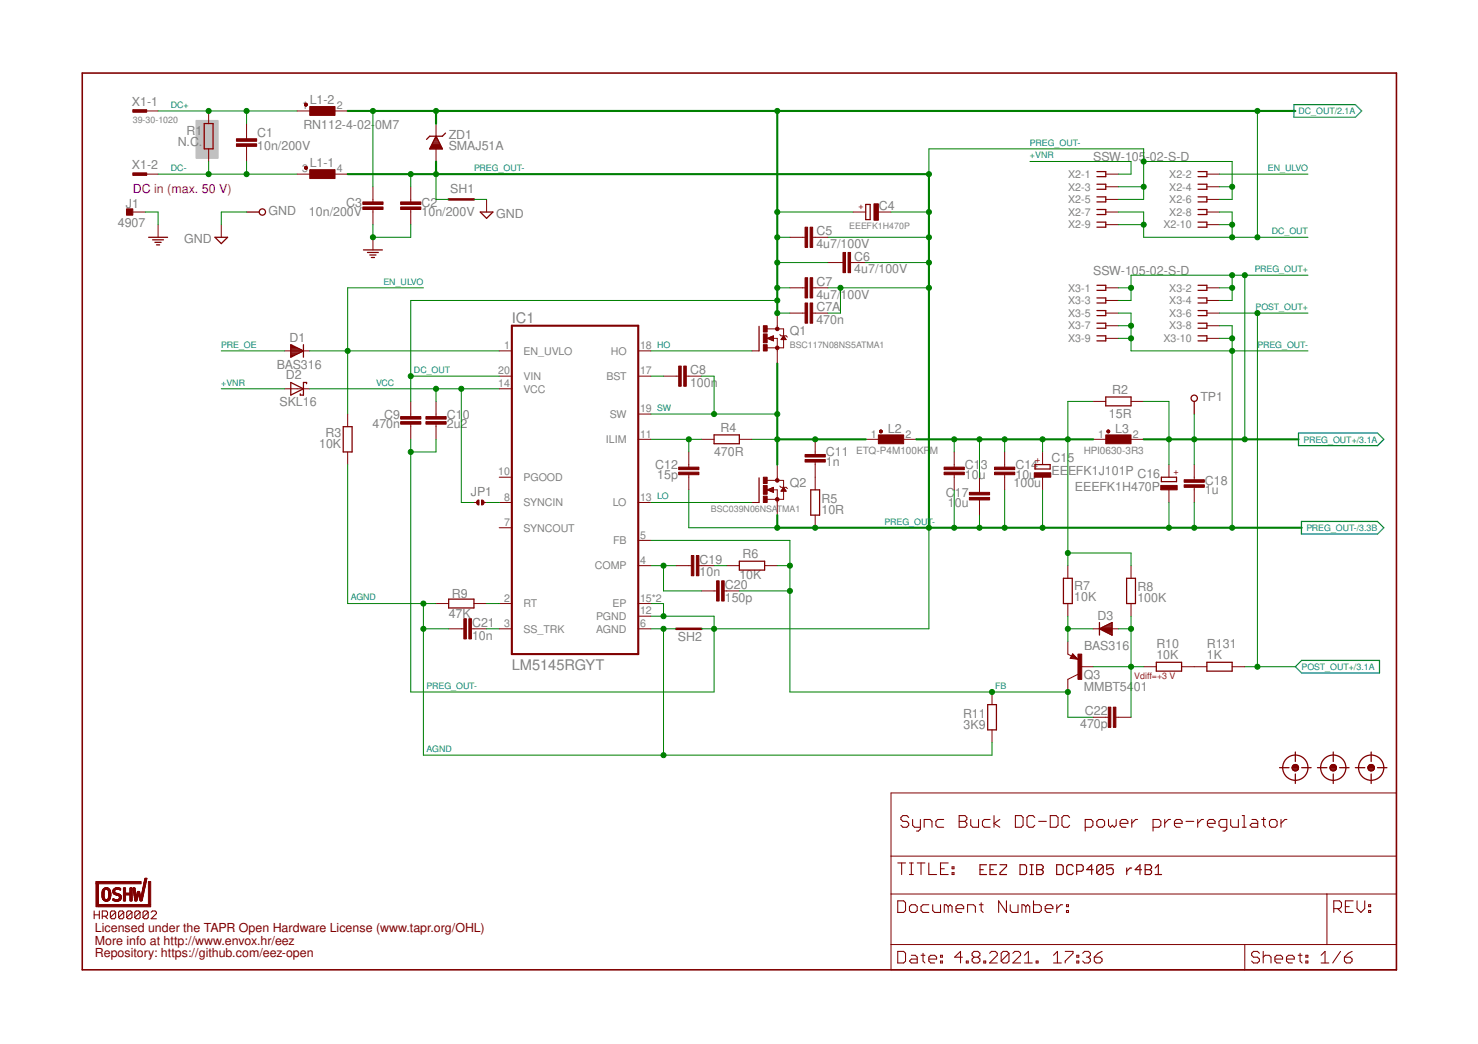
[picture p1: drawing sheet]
<svg xmlns="http://www.w3.org/2000/svg" width="297mm" height="210mm" viewBox="0 0 297 210" stroke-linecap="round" stroke-linejoin="round" font-family="sans-serif">
<defs><g id="words">
<g font-size="2.9" fill="#808080">
<text x="102.9" y="64.8">IC1</text>
<text x="102.9" y="134.7">LM5145RGYT</text>
</g>
<g font-size="2.5" fill="#808080">
<text x="26.5" y="21.3">X1-1</text>
<text x="62.2" y="20.9">L1-2</text>
<text x="35.7" y="29.4">N.C</text>
<text x="37.5" y="27.2">R1</text>
<text x="40" y="29.4">.</text>
<text x="51.7" y="27.6">C1</text>
<text x="61" y="25.9">RN112-4-02-</text>
<text x="75.4" y="25.9">0M7</text>
<text x="90.2" y="27.9">ZD1</text>
<text x="26.5" y="34">X1-2</text>
<text x="51.7" y="30.2">10n/200V</text>
<text x="62.2" y="33.6">L1-1</text>
<text x="90.2" y="30.2">SMAJ51A</text>
<text x="219.7" y="32.5">SSW-105</text>
<text x="230.3" y="32.5">-02-S-D</text>
<text x="25.3" y="41.9">J1</text>
<text x="69.6" y="41.6">C3</text>
<text x="84.7" y="41.6">C2</text>
<text x="90.5" y="38.8">SH1</text>
<text x="23.7" y="45.7">4907</text>
<text x="54" y="43.3">GND</text>
<text x="62.1" y="43.5">10n/200V</text>
<text x="84.7" y="43.5">10n/200V</text>
<text x="99.7" y="43.8">GND</text>
<text x="164.1" y="47.3">C5</text>
<text x="176.6" y="42.1">C4</text>
<text x="37" y="48.8">GND</text>
<text x="164.1" y="49.9">4u7/100V</text>
<text x="171.7" y="52.4">C6</text>
<text x="164.1" y="57.5">C7</text>
<text x="171.7" y="54.9">4u7/100V</text>
<text x="219.7" y="55.3">SSW-105-02-S-D</text>
<text x="164.1" y="60">4u7/</text>
<text x="164.1" y="65.1">470n</text>
<text x="164.1" y="62.6">C7A</text>
<text x="168.9" y="60">100V</text>
<text x="58.2" y="68.8">D1</text>
<text x="158.7" y="67.4">Q1</text>
<text x="55.6" y="74.1">BAS316</text>
<text x="57.4" y="76.3">D2</text>
<text x="138.7" y="77.8">100n</text>
<text x="138.7" y="75.3">C8</text>
<text x="56.1" y="81.6">SKL16</text>
<text x="223.5" y="79.2">R2</text>
<text x="241.3" y="80.7">TP1</text>
<text x="64.1" y="90">10K</text>
<text x="65.4" y="87.8">R3</text>
<text x="74.9" y="86">470n</text>
<text x="77.2" y="84.1">C9</text>
<text x="89.8" y="86">2u2</text>
<text x="89.8" y="84.1">C1</text>
<text x="93" y="84.1">0</text>
<text x="144.8" y="86.8">R4</text>
<text x="178.4" y="87">L2</text>
<text x="222.9" y="84">15R</text>
<text x="224.1" y="87">L3</text>
<text x="131.7" y="94.3">C12</text>
<text x="143.5" y="91.6">470R</text>
<text x="166" y="93.7">1n</text>
<text x="166" y="91.8">C11</text>
<text x="193.9" y="94.3">C1</text>
<text x="197.1" y="94.3">3</text>
<text x="204.1" y="94.3">C14</text>
<text x="211.3" y="95.5">EE</text>
<text x="211.3" y="92.9">C15</text>
<text x="214.6" y="95.5">EFK1J101P</text>
<text x="94.6" y="99.8">JP1</text>
<text x="132.1" y="96.2">15p</text>
<text x="158.7" y="97.9">Q2</text>
<text x="165.1" y="101.1">R5</text>
<text x="190.1" y="100">C</text>
<text x="190.5" y="101.9">1</text>
<text x="191.9" y="101.9">0u</text>
<text x="191.9" y="100">17</text>
<text x="193.9" y="96.2">10u</text>
<text x="203.7" y="97.9">100u</text>
<text x="204.1" y="96.2">10u</text>
<text x="216" y="98.6">EEEFK1H470P</text>
<text x="228.6" y="96.1">C16</text>
<text x="242.2" y="99.4">1u</text>
<text x="242.2" y="97.5">C18</text>
<text x="165.1" y="103.3">10R</text>
<text x="140.6" y="113.3">C19</text>
<text x="149.2" y="112.2">R6</text>
<text x="140.6" y="115.9">10n</text>
<text x="145.7" y="118.4">C20</text>
<text x="148.6" y="116.4">10K</text>
<text x="215.9" y="118.6">R7</text>
<text x="228.6" y="118.9">R8</text>
<text x="90.2" y="124.3">47K</text>
<text x="90.8" y="120.2">R9</text>
<text x="145.7" y="121">150p</text>
<text x="215.9" y="120.8">10K</text>
<text x="220.6" y="124.7">D3</text>
<text x="228.6" y="121.1">100K</text>
<text x="94.9" y="128.6">10n</text>
<text x="94.9" y="126">C21</text>
<text x="136.2" y="129">SH2</text>
<text x="217.9" y="130.6">BAS316</text>
<text x="232.4" y="130.3">R10</text>
<text x="242.6" y="130.3">R131</text>
<text x="217.8" y="136.5">Q3</text>
<text x="232.4" y="132.5">10K</text>
<text x="242.6" y="132.5">1K</text>
<text x="217.8" y="139">MMBT54</text>
<text x="218" y="143.8">C22</text>
<text x="227.9" y="139">01</text>
<text x="193.5" y="144.3">R11</text>
<text x="193.7" y="146.5">3K9</text>
<text x="217.1" y="146.4">470p</text>
</g>
<text font-size="2.5" fill="#800080" x="26.7" y="38.8">DC in (max. 50 V)</text>
<g font-size="2.5" fill="#800000">
<text x="19.1" y="187.4">Licensed under the TAPR Open Hardware License (www.tapr.org/OHL)</text>
<text x="19.1" y="189.9">More info at http://www.envox.hr/eez</text>
<text x="19.1" y="192.4">Repository: https://github.com/eez-open</text>
</g>
<g font-size="2.1" fill="#808080">
<text x="60.7" y="22">1</text>
<text x="67.7" y="22">2</text>
<text x="60.7" y="34.7">3</text>
<text x="67.7" y="34.7">4</text>
<text x="214.7" y="35.8">X2-1</text>
<text x="235" y="35.8">X2-2</text>
<text x="214.7" y="38.3">X2-3</text>
<text x="214.7" y="40.8">X2-5</text>
<text x="235" y="38.3">X2-4</text>
<text x="235" y="40.8">X2-6</text>
<text x="214.7" y="43.4">X2-7</text>
<text x="214.7" y="45.9">X2-9</text>
<text x="233.8" y="45.9">X2-10</text>
<text x="235" y="43.4">X2-8</text>
<text x="214.7" y="58.6">X3-1</text>
<text x="235" y="58.6">X3-2</text>
<text x="214.7" y="61.2">X3-3</text>
<text x="214.7" y="63.7">X3-5</text>
<text x="235" y="61.2">X3-4</text>
<text x="235" y="63.7">X3-6</text>
<text x="101.3" y="70.2">1</text>
<text x="105.2" y="71.3">EN_UVLO</text>
<text x="122.7" y="71.3">HO</text>
<text x="128.6" y="70.2">18</text>
<text x="214.7" y="66.2">X3-7</text>
<text x="214.7" y="68.8">X3-9</text>
<text x="233.8" y="68.8">X3-10</text>
<text x="235" y="66.2">X3-8</text>
<text x="100.1" y="77.8">14</text>
<text x="100.1" y="75.3">20</text>
<text x="105.2" y="76.4">VIN</text>
<text x="121.9" y="76.4">BST</text>
<text x="128.6" y="75.3">17</text>
<text x="105.2" y="78.9">VCC</text>
<text x="128.6" y="82.9">19</text>
<text x="121.8" y="89.1">ILIM</text>
<text x="122.5" y="84">SW</text>
<text x="128.6" y="88">11</text>
<text x="175" y="88">1</text>
<text x="182" y="88">2</text>
<text x="220.7" y="88">1</text>
<text x="227.7" y="88">2</text>
<text x="100.1" y="95.6">10</text>
<text x="101.3" y="100.7">8</text>
<text x="105.2" y="101.8">SYNCIN</text>
<text x="105.2" y="96.7">PGOOD</text>
<text x="123.2" y="101.8">LO</text>
<text x="128.6" y="100.7">13</text>
<text x="101.3" y="105.8">7</text>
<text x="105.2" y="106.9">SYNCOUT</text>
<text x="123.2" y="109.4">FB</text>
<text x="128.6" y="113.4">4</text>
<text x="128.6" y="108.3">5</text>
<text x="119.5" y="114.5">COMP</text>
<text x="101.3" y="121">2</text>
<text x="105.2" y="122.1">RT</text>
<text x="119.8" y="124.6">PGND</text>
<text x="123.1" y="122.1">EP</text>
<text x="128.6" y="123.5">12</text>
<text x="128.6" y="121">15*2</text>
<text x="101.3" y="126.1">3</text>
<text x="105.2" y="127.2">SS_TRK</text>
<text x="119.8" y="127.2">AGND</text>
<text x="128.6" y="126.1">6</text>
</g>
<g font-size="2" fill="#808080">
<text x="172.1" y="91.3">ETQ-P4M100KF</text>
<text x="186.9" y="91.3">M</text>
<text x="217.8" y="91.3">HPI0630-3R3</text>
</g>
<g font-size="1.8" fill="#008080">
<text x="34.3" y="21.7">DC+</text>
<text x="261" y="22.9">DC_OUT/2.1A</text>
<text x="207" y="29.3">PREG_OUT-</text>
<text x="34.3" y="34.4">DC-</text>
<text x="95.3" y="34.4">PREG_OUT-</text>
<text x="207" y="31.8">+VNR</text>
<text x="254.8" y="34.4">EN_ULVO</text>
<text x="255.6" y="47.1">DC_OUT</text>
<text x="77.1" y="57.2">EN_ULVO</text>
<text x="252.2" y="54.7">PREG_OUT+</text>
<text x="252.3" y="62.3">POST_OUT+</text>
<text x="44.5" y="69.9">PRE_OE</text>
<text x="132.1" y="69.9">HO</text>
<text x="252.7" y="69.9">PREG_OUT-</text>
<text x="44.5" y="77.5">+VNR</text>
<text x="75.6" y="77.5">VCC</text>
<text x="83.2" y="75">DC_OUT</text>
<text x="132.1" y="82.6">SW</text>
<text x="262" y="89">PREG_OUT+/3.1A</text>
<text x="132.1" y="100.4">LO</text>
<text x="177.8" y="105.5">PREG_OUT-</text>
<text x="262.5" y="106.7">PREG_OUT-/3.3B</text>
<text x="70.5" y="120.7">AGND</text>
<text x="261.6" y="134.7">POST_OUT+/3.1A</text>
<text x="85.7" y="138.5">PREG_OUT-</text>
<text x="200" y="138.5">FB</text>
<text x="85.7" y="151.2">AGND</text>
</g>
<g font-size="1.8" fill="#808080">
<text x="26.7" y="24.7">39-30-1020</text>
<text x="170.7" y="46">EEEFK1H470P</text>
<text x="158.7" y="69.9">BSC117N08NS5ATMA1</text>
<text x="142.9" y="102.9">BSC039N06NSATMA1</text>
</g>
<g font-size="1.8" fill="#800000">
<text x="172.5" y="42">+</text>
<text x="209" y="93" transform="rotate(-90 209 93)">+</text>
<text x="236.8" y="95.5" transform="rotate(-90 236.8 95.5)">+</text>
</g>
<g font-size="1.8" fill="#f00">
<text x="227.9" y="136.6">Vdif=+3 V</text>
<text x="230.5" y="136.6">f</text>
</g>
</g></defs>
<path d="M39.4 24.2h4.4v7.6h-4.4z" fill="#c0c0c0" stroke="#c0c0c0" stroke-width=".2"/>
<g fill="none" stroke="#800000" stroke-width=".21">
<path d="M180.4 173.5h1.6M181.2 173.5v2.3M182.6 164.4l-.4-.4h-.7l-.4 .4v.4l.4 .3h.7l.4 .4v.4l-.4 .4h-.7l-.4-.4M182.8 173.5h.8M182.8 175.8h.8M183.2 173.5v2.3M183.4 164.8v1.1l.4 .4h1.2M184.3 173.5h1.6M185 164.8v1.9l-.4 .4h-.4M185.1 173.5v2.3M185.7 166.3v-1.5h1.2l.4 .3v1.2M186.7 173.5v2.3h1.5"/>
<path d="M189 174.7h.8M189.7 164.8h-1.2l-.4 .3v.8l.4 .4h1.2M190.6 173.5h-1.6v2.3h1.6M191.3 175.5h.4v.3h-.4zM191.3 174.3h.4v.4h-.4zM192.8 164h1.1l.4 .4v.4l-.4 .3 .4 .4v.4l-.4 .4h-1.1zM192.8 165.1h1.1M195.1 164.8v1.1l.4 .4h1.2v-1.5M199 164.8h-1.2l-.4 .3v.8l.4 .4h1.2M199.8 164v2.3M200.9 164.8l-1.1 .7 1.1 .8M204.1 164h1.1l.4 .4v1.5l-.4 .4h-1.1z"/>
<path d="M208 164.4l-.4-.4h-.8l-.4 .4v1.5l.4 .4h.8l.4-.4M208.7 165.1h1.6M211.1 164h1.1l.4 .4v1.5l-.4 .4h-1.1zM215 164.4l-.4-.4h-.8l-.4 .4v1.5l.4 .4h.8l.4-.4M218.1 166.3h1.2l.3-.4v-.8l-.3-.3h-1.2v2.3M220.4 165.1l.4-.3h.8l.4 .3v.8l-.4 .4h-.8l-.4-.4zM222.8 164.8v1.1l.4 .4 .3-.4 .4 .4 .4-.4v-1.1M225.1 165.5h1.6v-.4l-.4-.3h-.8l-.4 .3v.8l.4 .4h.8M227.5 164.8v1.5M228.6 164.8h-.4l-.7 .7M231.7 166.3h1.2l.4-.4v-.8l-.4-.3h-1.2v2.3M234.1 164.8v1.5"/>
<path d="M235.2 164.8h-.4l-.7 .7M236 165.5h1.6v-.4l-.4-.3h-.8l-.4 .3v.8l.4 .4h.8M238.4 165.1h1.5M240.7 164.8v1.5M241.9 164.8h-.4l-.8 .7M242.7 165.5h1.5v-.4l-.4-.3h-.8l-.3 .3v.8l.3 .4h.8M246.5 166.3h-1.1l-.4-.4v-.8l.4-.3h1.1v1.9l-.4 .4h-.3M247.3 164.8v1.1l.4 .4h1.2v-1.5M249.7 164h.3v2.3M249.7 166.3h.7M251.6 164.8h.8l.4 .3v1.2h-1.2l-.4-.4 .4-.4h1.2M253.6 164.8h.7"/>
<path d="M254 164.4v1.5l.3 .4M255.1 165.1l.4-.3h.8l.4 .3v.8l-.4 .4h-.8l-.4-.4zM257.5 164.8v1.5M258.6 164.8h-.4l-.7 .7M18.9 183.2v1.5M18.9 183.9h1.1M20 183.2v1.5M20.6 184.2h.7l.3-.3v-.5l-.3-.2h-.7v1.5M21.1 184.2l.5 .5M23.2 183.4l-.2-.2h-.5l-.3 .2v1.1M23.2 183.4v1.1l-.2 .2h-.5l-.3-.2M23.2 183.4l-1 1.1"/>
<path d="M24.9 183.4l-.3-.2h-.5l-.3 .2v1.1M24.9 183.4v1.1l-.3 .2h-.5l-.3-.2M24.9 183.4l-1.1 1.1M26.5 183.4l-.3-.2h-.5l-.2 .2v1.1M26.5 183.4v1.1l-.3 .2h-.5l-.2-.2M26.5 183.4l-1 1.1M28.2 183.4l-.3-.2h-.5l-.3 .2v1.1M28.2 183.4v1.1l-.3 .2h-.5l-.3-.2M28.2 183.4l-1.1 1.1M29.8 183.4l-.3-.2h-.5l-.3 .2v1.1M29.8 183.4v1.1l-.3 .2h-.5l-.3-.2M29.8 183.4l-1.1 1.1"/>
<path d="M30.4 183.4l.2-.2h.6l.2 .2v.3l-1 1h1M180.4 181.1h1.2l.4 .4v1.6l-.4 .4h-1.2zM180.4 191.3h1.2l.4 .4v1.5l-.4 .4h-1.2zM182.8 182.3l.4-.4h.7l.4 .4v.8l-.4 .4h-.7l-.4-.4zM183.2 192.1h.7l.4 .3v1.2h-1.1l-.4-.4 .4-.4h1.1M185.1 192.1h.8M185.5 191.7v1.5l.4 .4M186.7 192.8h1.5v-.4l-.4-.3h-.8l-.3 .3v.8l.3 .4h.8M186.7 181.9h-1.2l-.4 .4v.8l.4 .4h1.2M187.5 181.9v1.2l.3 .4h1.2v-1.6M189 193.2h.4v.4h-.4zM189 192.1h.4v.3h-.4z"/>
<path d="M190.6 182.3l-.4-.4h-.4v1.6M190.6 182.3l.4-.4 .3 .4v1.2M190.6 182.3v1.2M192.1 182.7h1.6v-.4l-.4-.4h-.8l-.4 .4v.8l.4 .4h.8M193.4 192.4h-1.5l1.1-1.1v2.3M194.2 193.2h.4v.4h-.4zM194.5 183.5v-1.6h1.1l.4 .4v1.2M195.7 192.4l-.3 .4v.4l.3 .4h.8l.4-.4v-.4l-.4-.4M195.7 192.4l-.3-.3v-.4l.3-.4h.8l.4 .4v.4l-.4 .3M195.7 192.4h.8M196.8 181.9h.8M197.2 181.5v1.6l.4 .4"/>
<path d="M197.7 193.2h.4v.4h-.4zM198.9 191.7l.4-.4h.7l.4 .4v.4l-1.5 1.5h1.5M202.3 181.1v2.4l-1.6-2.4v2.4M202.8 191.7v1.5l-.4 .4h-.8l-.4-.4M202.8 191.7l-.4-.4h-.8l-.4 .4v1.5M202.8 191.7l-1.6 1.5M203 181.9v1.2l.4 .4h1.2v-1.6M203.6 191.7l.3-.4h.8l.4 .4v.4l-1.5 1.5h1.5M205.9 193.6h1.6M205.9 192.1l.8-.8v2.3M206.2 182.3l-.4-.4h-.4v1.6M206.2 182.3v1.2"/>
<path d="M206.2 182.3l.3-.4 .4 .4v1.2M207.7 181.1v2.4h1.2l.4-.4v-.8l-.4-.4h-1.2M208.2 193.2h.4v.4h-.4zM210.1 182.7h1.5v-.4l-.4-.4h-.8l-.3 .4v.8l.3 .4h.8M211.7 193.6h1.6M211.7 192.1l.8-.8v2.3M212.4 181.9v1.6M213.6 181.9h-.4l-.8 .8M214.1 191.3h1.5v.4l-1.5 1.5v.4M214.3 183.1h.4v.4h-.4zM214.3 181.9h.4v.4h-.4zM216.4 193.2h.4v.4h-.4z"/>
<path d="M216.4 192.1h.4v.3h-.4zM217.6 191.7l.4-.4h.8l.3 .4v.4l-.3 .3M218.4 192.4h.4M218.8 192.4l.3 .4v.4l-.3 .4h-.8l-.4-.4M219.9 192.4h1.2l.4 .4v.4l-.4 .4h-.8l-.4-.4zM221.5 191.3l-.8 .4-.8 .7M253.1 191.7l-.4-.4h-.8l-.4 .4v.4l.4 .3h.8l.4 .4v.4l-.4 .4h-.8l-.4-.4M253.9 192.4l.4-.3h.8l.3 .3v1.2M253.9 191.3v2.3M256.2 192.8h1.6v-.4l-.4-.3h-.8l-.4 .3v.8l.4 .4h.8M258.6 192.8h1.5v-.4l-.4-.3h-.7l-.4 .3v.8l.4 .4h.7M260.9 192.1h.8"/>
<path d="M261.3 191.7v1.5l.4 .4M262.4 193.2h.4v.4h-.4zM262.4 192.1h.4v.3h-.4zM265.5 193.6h1.6M265.5 192.1l.8-.8v2.3M268.1 182.7h1.1l.4-.4v-.8l-.4-.4h-1.1v2.4M268.8 182.7l.8 .8M269.4 191.3l-1.6 2.3M270.2 192.4h1.2l.3 .4v.4l-.3 .4h-.8l-.4-.4zM270.4 182.3h.8M271.7 191.3l-.7 .4-.8 .7M271.9 181.1h-1.5v2.4h1.5"/>
<path d="M272.7 181.1v1.6l.8 .8 .8-.8v-1.6M275.1 183.1h.4v.4h-.4zM275.1 181.9h.4v.4h-.4z"/>
</g>
<path d="M16.5 14.7h264.1v180.3h-264.1z" fill="none" stroke="#800000" stroke-width=".32"/>
<g fill="none" stroke="#800000" stroke-width=".2">
<path d="M29.2 22.3h2.6M29.2 35h2.6M41.9 22.3v2.5M41.9 29.9v2.6M49.6 24.8v3.1M49.6 29.4v3.1M59.7 22.3h2.6M59.7 35h2.6M67.3 22.3h2.6M67.3 35h2.6M75 37.5v3.1M82.5 37.5v3.1"/>
<path d="M87.6 24.8v2.6M87.6 29.9v2.6M222.2 35h2.6M222.2 37.5h2.6M242.5 35h2.6M242.5 37.5h2.6M26.7 42.6h2.5M31.8 45.2v2.5M44.5 45.2v2.5M75 42.1v3.1M75 47.7v2.5M82.5 42.1v3.1"/>
<path d="M97.8 40.1v2.5M158.7 47.7h3.1M158.7 57.9h3.1M163.3 47.7h3.1M163.3 57.9h3.1M166.4 52.8h3M170.9 52.8h3.1M171.4 42.6h2.6M176.5 42.6h2.6M222.2 42.6h2.6M222.2 57.9h2.6M222.2 40.1h2.6"/>
<path d="M222.2 45.2h2.6M242.5 42.6h2.6M242.5 57.9h2.6M242.5 40.1h2.6M242.5 45.2h2.6M57.2 70.5h5.1M57.2 78.2h5.1M100.3 70.5h2.6M100.3 75.6h2.6M100.3 78.2h2.6M128.3 70.5h2.5M128.3 75.6h2.5"/>
<path d="M133.3 75.6h3.1M137.9 75.6h3.1M151.1 70.5h1.4M154.2 68l1.2-.5v1zM154.2 66.1h3.3v3.8h-3.3M154.3 68h1.1M154.4 68.1h1M154.6 67.9h.8M154.7 68.2h.7M154.9 67.7h.5M155 68.3h.4M155.2 67.6h.2"/>
<path d="M155.3 68.5h.1M155.3 68h.9v5.1M156.2 62.9v3.2M156.7 67.3l.3 .2h1l.2 .3M157 68.2h.9M157.1 68.1h.8M157.2 68h.6M157.2 67.9h.5M157.3 67.7h.3M157.4 67.6h.1M157.5 67.5l.5 .8h-1zM158.7 62.9h3.1"/>
<path d="M163.3 62.9h3.1M222.2 68h2.6M222.2 62.9h2.6M222.2 60.4h2.6M222.2 65.5h2.6M242.5 68h2.6M242.5 62.9h2.6M242.5 60.4h2.6M242.5 65.5h2.6M69.9 83.2v2.6M69.9 90.9v2.5M82.5 80.7v3.1"/>
<path d="M82.5 85.3v3M87.6 80.7v3.1M87.6 85.3v3M100.3 95.9h2.6M128.3 88.3h2.5M128.3 83.2h2.5M138.4 90.9v3M138.4 95.4v3.1M141 88.3h2.5M148.6 88.3h2.5M154.2 98.5h2v5.1M154.2 98.5l1.2-.5v1"/>
<path d="M154.2 98.5l1.2 .5M154.2 96.6h3.3v3.8h-3.3M154.5 98.4h.9M154.5 98.6h.9M154.8 98.3h.6M154.8 98.7h.6M155.1 98.1h.3M155.1 98.8h.3M155.4 98h.1M155.4 99h.1M156.2 93.4v3.2M156.7 97.7l.3 .3h1l.2 .2"/>
<path d="M157.1 98.6h.8M157.1 98.5h.7M157.2 98.4h.5M157.3 98.3h.3M157.4 98.1h.2M157.5 98h.1M157.5 98l.5 .7h-1zM163.8 88.3v3.1M163.8 92.9v5.6M174 88.3h2.5M181.6 88.3h2.5M191.8 90.9v3"/>
<path d="M191.8 95.4v3.1M196.8 95.9v3.1M201.9 90.9v3M201.9 95.4v3.1M209.5 90.9v2.5M209.5 95.9v2.6M219.7 88.3h2.5M219.7 80.7h2.5M227.3 88.3h2.5M227.3 80.7h2.5M234.9 93.4v2.5M234.9 98.5v2.5"/>
<path d="M240 93.4v3.1M240 98v3M95.2 101h.8M97 101h.8M100.3 106.1h2.6M100.3 101h2.6M128.3 113.7h2.5M128.3 108.6h2.5M128.3 101h2.5M135.9 113.7h3M140.5 113.7h3M141 118.8h3"/>
<path d="M145.5 118.8h3.1M146 113.7h2.6M151.1 101h1.4M153.7 113.7h2.5M163.8 103.6v2.5M196.8 100.5v3.1M214.6 113.7v2.6M227.3 113.7v2.6M87.6 121.3h2.6M90.2 126.4h3M94.7 126.4h3.1M95.2 121.3h2.6"/>
<path d="M100.3 121.3h2.6M100.3 126.4h2.6M128.3 121.3h2.5M128.3 126.4h2.5M128.3 123.9h2.5M199.4 139.1v2.6M214.6 121.3v2.6M214.6 129v2.5l.7 .4M215.6 131.4l1 1.2-1.5-.2zM216.6 135.6l-2 1v2.5M217.1 134h2.6M219.7 126.4h5.1"/>
<path d="M227.3 121.3v2.6M229.8 134h2.6M237.5 134h5M247.6 134h2.6M179.1 159.4h101.5v35.6h-101.5zM199.4 146.7v2.6M219.7 144.2h3M224.3 144.2h3M179.1 179.7h101.5M179.1 172.1h101.5M266.7 179.7v10.2M179.1 189.9h101.5"/>
<path d="M250.2 189.9v5.1"/>
</g>
<g fill="none" stroke="#800000" stroke-width=".23">
<path d="M197 174.9h.6M198.3 173.9h-1.3v1.9h1.3M199 174.9h.6M200.3 173.9h-1.3v1.9h1.3M201 173.9h1.3v.3l-1.3 1.3v.3h1.3M205 173.9h1l.3 .3v1.3l-.3 .3h-1zM207 173.9h.7M207 175.8h.7M207.3 173.9v1.9M208.3 173.9h1l.4 .3v.3l-.4 .4 .4 .3v.3l-.4 .3h-1zM208.3 174.9h1M212.4 173.9h1l.3 .3v1.3l-.3 .3h-1z"/>
<path d="M215.7 174.2l-.3-.3h-.7l-.3 .3v1.3l.3 .3h.7l.3-.3M216.4 175.2h1l.3-.3v-.7l-.3-.3h-1v1.9M219.7 174.9h-1.3l1-1v1.9M221.7 174.2l-.3-.3h-.7l-.3 .3v1.3M221.7 174.2v1.3l-.3 .3h-.7l-.3-.3M221.7 174.2l-1.3 1.3M223.7 173.9h-1.3v1l.7-.4h.3l.3 .4v.6l-.3 .3h-.6l-.4-.3M226.4 174.5v1.3M227.4 174.5h-.3l-.7 .7M229.4 174.9h-1.3l1-1v1.9M230.1 173.9h1l.3 .3v.3l-.3 .4 .3 .3v.3l-.3 .3h-1zM230.1 174.9h1"/>
<path d="M232.2 175.8h1.2M232.2 174.5l.6-.6v1.9"/>
</g>
<g fill="#800000" stroke="#800000" stroke-width=".2">
<path d="M72.9 40.6h4.1v.5h-4.1z"/>
<path d="M72.9 41.6h4.1v.5h-4.1z"/>
<path d="M80.5 41.6h4.1v.5h-4.1z"/>
<path d="M80.5 40.6h4.1v.5h-4.1z"/>
<path d="M47.5 27.9h4.1v.5h-4.1z"/>
<path d="M47.5 28.9h4.1v.5h-4.1z"/>
<path d="M25.4 42h1.3v1.3h-1.3z"/>
<path d="M26.7 22.1h2.8v.5h-2.8z"/>
<path d="M26.7 34.8h2.8v.5h-2.8z"/>
<path d="M62.3 34.1h5v1.8h-5z"/>
<path d="M62.3 21.4h5v1.8h-5z"/>
<path d="M21.1 181.1l.5 .1z"/>
<path d="M23.1 181.1l.7 .1z"/>
<path d="M21 181.1h.8z"/>
<path d="M22.9 181.1h1z"/>
<path d="M24.8 181.1h.4z"/>
<path d="M26.1 181.1h.4z"/>
<path d="M27.1 181.1h.4z"/>
<path d="M28.2 181.1h.3z"/>
<path d="M20.9 181.1h1z"/>
<path d="M22.8 181.1h1.2z"/>
<path d="M28.2 181.1h.4z"/>
<path d="M20.8 181h1.1z"/>
<path d="M22.7 181h1.5z"/>
<path d="M24.8 181h.4z"/>
<path d="M26.1 181h.4z"/>
<path d="M27.1 181h.4z"/>
<path d="M28.1 181h.5z"/>
<path d="M20.8 181h1.2z"/>
<path d="M27.1 181h.5z"/>
<path d="M20.7 180.9h1.3z"/>
<path d="M22.7 180.9h1.6z"/>
<path d="M24.8 180.9h.4z"/>
<path d="M26.1 180.9h.4z"/>
<path d="M27.1 180.9h.5z"/>
<path d="M28.1 180.9h.5z"/>
<path d="M20.7 180.8l.6 .1z"/>
<path d="M21.5 180.8l.6 .1z"/>
<path d="M22.7 180.8l.6 .1z"/>
<path d="M23.6 180.8l.6 .1z"/>
<path d="M24.8 180.8l.4 .1z"/>
<path d="M26.1 180.8l.4 .1z"/>
<path d="M27.1 180.8l.5 .1z"/>
<path d="M28.1 180.8l.5 .1z"/>
<path d="M20.6 180.8h.5z"/>
<path d="M21.6 180.8h.5z"/>
<path d="M22.7 180.8h.4z"/>
<path d="M23.8 180.8h.5z"/>
<path d="M24.8 180.8h.4z"/>
<path d="M26.1 180.8h.4z"/>
<path d="M27.1 180.8h.5z"/>
<path d="M28.1 180.8h.5z"/>
<path d="M20.6 180.7l.5 .1z"/>
<path d="M21.7 180.7l.4 .1z"/>
<path d="M22.7 180.7l.3 .1z"/>
<path d="M23.8 180.7l.5 .1z"/>
<path d="M24.8 180.7l.4 .1z"/>
<path d="M26.1 180.7l.4 .1z"/>
<path d="M27.1 180.7l.5 .1z"/>
<path d="M28.1 180.7l.5 .1z"/>
<path d="M20.6 180.7h.5z"/>
<path d="M21.7 180.7h.4z"/>
<path d="M22.7 180.7h.2z"/>
<path d="M23.9 180.7h.5z"/>
<path d="M24.8 180.7h.4z"/>
<path d="M26.1 180.7h.4z"/>
<path d="M27.1 180.7h.5z"/>
<path d="M28.1 180.7h.5z"/>
<path d="M20.6 180.6l.4 .1z"/>
<path d="M21.7 180.6l.4 .1z"/>
<path d="M23.9 180.6l.5 .1z"/>
<path d="M24.8 180.6l.4 .1z"/>
<path d="M26.1 180.6l.4 .1z"/>
<path d="M27.1 180.6l.5 .1z"/>
<path d="M28.1 180.6l.5 .1z"/>
<path d="M20.6 180.6h.4z"/>
<path d="M21.8 180.6h.4z"/>
<path d="M24 180.6h.3z"/>
<path d="M24.8 180.6h.4z"/>
<path d="M26.1 180.6h.4z"/>
<path d="M27.1 180.6h.5z"/>
<path d="M28 180.6h.7z"/>
<path d="M20.5 180.6h.5z"/>
<path d="M20.5 180.5h.5z"/>
<path d="M21.8 180.5h.4z"/>
<path d="M24 180.5h.4z"/>
<path d="M24.8 180.5h.4z"/>
<path d="M26.1 180.5h.4z"/>
<path d="M27.1 180.5h.5z"/>
<path d="M28 180.5h.7z"/>
<path d="M20.5 180.4l.5 .1z"/>
<path d="M21.8 180.4l.4 .1z"/>
<path d="M24 180.4l.4 .1z"/>
<path d="M24.8 180.4l.4 .1z"/>
<path d="M26.1 180.4l.4 .1z"/>
<path d="M27 180.4l.7 .1z"/>
<path d="M28 180.4l.7 .1z"/>
<path d="M20.5 180.4h.5z"/>
<path d="M21.8 180.4h.4z"/>
<path d="M24 180.4h.4z"/>
<path d="M24.8 180.4h.4z"/>
<path d="M26.1 180.4h.4z"/>
<path d="M27 180.4h.7z"/>
<path d="M28 180.4h.3z"/>
<path d="M28.3 180.4h.4z"/>
<path d="M20.5 180.3l.5 .1z"/>
<path d="M21.8 180.3l.4 .1z"/>
<path d="M24 180.3l.4 .1z"/>
<path d="M24.8 180.3l.4 .1z"/>
<path d="M26.1 180.3l.4 .1z"/>
<path d="M27 180.3l.3 .1z"/>
<path d="M27.4 180.3l.3 .1z"/>
<path d="M28 180.3l.3 .1z"/>
<path d="M28.4 180.3l.3 .1z"/>
<path d="M20.5 180.3h.4z"/>
<path d="M21.8 180.3h.4z"/>
<path d="M24 180.3h.4z"/>
<path d="M24.8 180.3h.4z"/>
<path d="M26.1 180.3h.4z"/>
<path d="M27 180.3h.3z"/>
<path d="M27.4 180.3h.3z"/>
<path d="M28 180.3h.3z"/>
<path d="M28.4 180.3h.3z"/>
<path d="M20.5 180.2l.4 .1z"/>
<path d="M21.8 180.2l.4 .1z"/>
<path d="M23.9 180.2l.5 .1z"/>
<path d="M24.8 180.2l.4 .1z"/>
<path d="M26.1 180.2l.4 .1z"/>
<path d="M27 180.2l.3 .1z"/>
<path d="M27.4 180.2l.3 .1z"/>
<path d="M28 180.2l.3 .1z"/>
<path d="M28.4 180.2l.3 .1z"/>
<path d="M20.5 180.2h.4z"/>
<path d="M21.8 180.2h.5z"/>
<path d="M23.9 180.2h.5z"/>
<path d="M24.8 180.2h.4z"/>
<path d="M26.1 180.2h.4z"/>
<path d="M27 180.2h.3z"/>
<path d="M27.4 180.2h.3z"/>
<path d="M28 180.2h.3z"/>
<path d="M28.4 180.2h.3z"/>
<path d="M20.5 180.1l.4 .1z"/>
<path d="M21.9 180.1l.4 .1z"/>
<path d="M23.9 180.1l.5 .1z"/>
<path d="M24.8 180.1l.4 .1z"/>
<path d="M26.1 180.1l.4 .1z"/>
<path d="M26.9 180.1l.4 .1z"/>
<path d="M27.4 180.1l.3 .1z"/>
<path d="M27.9 180.1l.3 .1z"/>
<path d="M28.4 180.1l.4 .1z"/>
<path d="M20.5 180.1h.4z"/>
<path d="M21.9 180.1h.4z"/>
<path d="M23.9 180.1h.5z"/>
<path d="M24.8 180.1h.4z"/>
<path d="M26.1 180.1h.4z"/>
<path d="M26.9 180.1h.4z"/>
<path d="M27.5 180.1h.2z"/>
<path d="M27.9 180.1h.3z"/>
<path d="M28.4 180.1h.4z"/>
<path d="M20.5 180l.4 .1z"/>
<path d="M21.9 180l.4 .1z"/>
<path d="M23.7 180l.6 .1z"/>
<path d="M24.8 180l.4 .1z"/>
<path d="M26.1 180l.4 .1z"/>
<path d="M26.9 180l.4 .1z"/>
<path d="M27.5 180l.2 .1z"/>
<path d="M27.9 180l.3 .1z"/>
<path d="M28.4 180l.4 .1z"/>
<path d="M20.5 180h.4z"/>
<path d="M21.9 180h.4z"/>
<path d="M23.5 180h.8z"/>
<path d="M24.8 180h.4z"/>
<path d="M26.1 180h.4z"/>
<path d="M26.9 180h.4z"/>
<path d="M27.5 180h.2z"/>
<path d="M27.9 180h.3z"/>
<path d="M28.4 180h.4z"/>
<path d="M20.5 179.9l.4 .1z"/>
<path d="M21.9 179.9l.4 .1z"/>
<path d="M23.3 179.9l1 .1z"/>
<path d="M24.8 179.9l.4 .1z"/>
<path d="M26.1 179.9l.4 .1z"/>
<path d="M26.9 179.9l.4 .1z"/>
<path d="M27.5 179.9l.2 .1z"/>
<path d="M27.9 179.9l.3 .1z"/>
<path d="M28.4 179.9l.4 .1z"/>
<path d="M20.5 179.9h.4z"/>
<path d="M21.9 179.9h.4z"/>
<path d="M23.2 179.9h1z"/>
<path d="M24.8 179.9h1.7z"/>
<path d="M26.9 179.9h.4z"/>
<path d="M27.5 179.9h.3z"/>
<path d="M27.9 179.9h.3z"/>
<path d="M28.4 179.9h.4z"/>
<path d="M20.5 179.8l.4 .1z"/>
<path d="M21.9 179.8l.4 .1z"/>
<path d="M23.1 179.8l1.1 .1z"/>
<path d="M24.8 179.8l1.7 .1z"/>
<path d="M26.9 179.8l.4 .1z"/>
<path d="M27.5 179.8l.3 .1z"/>
<path d="M27.9 179.8l.3 .1z"/>
<path d="M28.5 179.8l.3 .1z"/>
<path d="M20.5 179.8h.4z"/>
<path d="M21.9 179.8h.4z"/>
<path d="M22.9 179.8h1.1z"/>
<path d="M24.8 179.8h1.7z"/>
<path d="M26.9 179.8h.3z"/>
<path d="M27.5 179.8h.3z"/>
<path d="M27.9 179.8h.3z"/>
<path d="M28.5 179.8h.3z"/>
<path d="M20.5 179.7l.4 .1z"/>
<path d="M21.9 179.7l.4 .1z"/>
<path d="M22.9 179.7l1.1 .1z"/>
<path d="M24.8 179.7l1.7 .1z"/>
<path d="M26.9 179.7l.3 .1z"/>
<path d="M27.5 179.7l.7 .1z"/>
<path d="M28.5 179.7l.3 .1z"/>
<path d="M20.5 179.7h.4z"/>
<path d="M21.9 179.7h.4z"/>
<path d="M22.8 179.7h1.1z"/>
<path d="M24.8 179.7h1.7z"/>
<path d="M26.9 179.7h.3z"/>
<path d="M27.5 179.7h.6z"/>
<path d="M28.5 179.7h.4z"/>
<path d="M20.5 179.6l.4 .1z"/>
<path d="M21.9 179.6l.4 .1z"/>
<path d="M22.8 179.6l.9 .1z"/>
<path d="M24.8 179.6l1.7 .1z"/>
<path d="M26.9 179.6l.3 .1z"/>
<path d="M27.6 179.6l.5 .1z"/>
<path d="M28.5 179.6l.4 .1z"/>
<path d="M20.5 179.6h.4z"/>
<path d="M21.9 179.6h.4z"/>
<path d="M22.7 179.6h.8z"/>
<path d="M24.8 179.6h1.7z"/>
<path d="M26.9 179.6h.3z"/>
<path d="M27.6 179.6h.5z"/>
<path d="M28.5 179.6h.4z"/>
<path d="M20.5 179.5l.4 .1z"/>
<path d="M21.9 179.5l.4 .1z"/>
<path d="M22.7 179.5l.6 .1z"/>
<path d="M24.8 179.5l.4 .1z"/>
<path d="M26.1 179.5l.4 .1z"/>
<path d="M26.9 179.5l.3 .1z"/>
<path d="M27.6 179.5l.5 .1z"/>
<path d="M28.5 179.5l.4 .1z"/>
<path d="M20.5 179.5h.4z"/>
<path d="M21.8 179.5h.5z"/>
<path d="M22.7 179.5h.5z"/>
<path d="M24.8 179.5h.4z"/>
<path d="M26.1 179.5h.4z"/>
<path d="M26.9 179.5h.3z"/>
<path d="M27.6 179.5h.5z"/>
<path d="M28.5 179.5h.4z"/>
<path d="M20.5 179.4l.4 .1z"/>
<path d="M21.8 179.4l.5 .1z"/>
<path d="M22.7 179.4l.4 .1z"/>
<path d="M24.8 179.4l.4 .1z"/>
<path d="M26.1 179.4l.4 .1z"/>
<path d="M26.8 179.4l.5 .1z"/>
<path d="M27.6 179.4l.5 .1z"/>
<path d="M28.5 179.4l.4 .1z"/>
<path d="M20.5 179.4h.4z"/>
<path d="M21.8 179.4h.4z"/>
<path d="M22.7 179.4h.4z"/>
<path d="M24.8 179.4h.4z"/>
<path d="M26.1 179.4h.4z"/>
<path d="M26.9 179.4h.3z"/>
<path d="M27.6 179.4h.5z"/>
<path d="M28.6 179.4h.3z"/>
<path d="M20.5 179.3l.5 .1z"/>
<path d="M21.8 179.3l.4 .1z"/>
<path d="M22.7 179.3l.4 .1z"/>
<path d="M24.8 179.3l.4 .1z"/>
<path d="M26.1 179.3l.4 .1z"/>
<path d="M26.9 179.3l.3 .1z"/>
<path d="M27.6 179.3l.5 .1z"/>
<path d="M28.6 179.3l.3 .1z"/>
<path d="M20.5 179.3h.5z"/>
<path d="M21.8 179.3h.4z"/>
<path d="M22.7 179.3h.4z"/>
<path d="M24.8 179.3h.4z"/>
<path d="M26.1 179.3h.4z"/>
<path d="M26.9 179.3h.3z"/>
<path d="M27.6 179.3h.5z"/>
<path d="M28.6 179.3h.3z"/>
<path d="M20.5 179.2l.5 .1z"/>
<path d="M21.8 179.2l.4 .1z"/>
<path d="M22.7 179.2l.3 .1z"/>
<path d="M24.8 179.2l.4 .1z"/>
<path d="M26.1 179.2l.4 .1z"/>
<path d="M26.9 179.2l.3 .1z"/>
<path d="M27.7 179.2l.3 .1z"/>
<path d="M28.6 179.2l.3 .1z"/>
<path d="M20.5 179.2h.5z"/>
<path d="M21.8 179.2h.4z"/>
<path d="M22.7 179.2h.3z"/>
<path d="M24.8 179.2h.4z"/>
<path d="M26.1 179.2h.4z"/>
<path d="M26.9 179.2h.3z"/>
<path d="M28.6 179.2h.4z"/>
<path d="M20.5 179.1l.5 .1z"/>
<path d="M21.8 179.1l.4 .1z"/>
<path d="M22.7 179.1l.3 .1z"/>
<path d="M24.8 179.1l.4 .1z"/>
<path d="M26.1 179.1l.4 .1z"/>
<path d="M26.8 179.1l.4 .1z"/>
<path d="M28.6 179.1l.4 .1z"/>
<path d="M20.5 179.1h.5z"/>
<path d="M21.8 179.1h.4z"/>
<path d="M22.7 179.1h.4z"/>
<path d="M24.8 179.1h.4z"/>
<path d="M26.1 179.1h.4z"/>
<path d="M26.8 179.1h.4z"/>
<path d="M28.6 179.1h.4z"/>
<path d="M20.6 179l.4 .1z"/>
<path d="M21.8 179l.4 .1z"/>
<path d="M22.7 179l.4 .1z"/>
<path d="M24.8 179l.4 .1z"/>
<path d="M26.1 179l.4 .1z"/>
<path d="M26.8 179l.4 .1z"/>
<path d="M28.6 179l.4 .1z"/>
<path d="M20.6 179h.4z"/>
<path d="M21.7 179h.4z"/>
<path d="M22.7 179h.4z"/>
<path d="M24.8 179h.4z"/>
<path d="M26.1 179h.4z"/>
<path d="M26.8 179h.3z"/>
<path d="M28.6 179h.4z"/>
<path d="M20.6 178.9l.5 .1z"/>
<path d="M21.7 178.9l.4 .1z"/>
<path d="M22.7 178.9l.4 .1z"/>
<path d="M24.1 178.9l.2 .1z"/>
<path d="M24.8 178.9l.4 .1z"/>
<path d="M26.1 178.9l.4 .1z"/>
<path d="M26.8 178.9l.3 .1z"/>
<path d="M28.6 178.9l.4 .1z"/>
<path d="M20.6 178.9h.5z"/>
<path d="M21.7 178.9h.4z"/>
<path d="M22.7 178.9h.5z"/>
<path d="M24 178.9h.3z"/>
<path d="M24.8 178.9h.4z"/>
<path d="M26.1 178.9h.4z"/>
<path d="M26.8 178.9h.3z"/>
<path d="M28.7 178.9h.3z"/>
<path d="M20.7 178.8l.5 .1z"/>
<path d="M21.6 178.8l.5 .1z"/>
<path d="M22.8 178.8l.5 .1z"/>
<path d="M23.9 178.8l.3 .1z"/>
<path d="M24.8 178.8l.4 .1z"/>
<path d="M26.1 178.8l.4 .1z"/>
<path d="M26.8 178.8l.3 .1z"/>
<path d="M28.7 178.8l.3 .1z"/>
<path d="M20.7 178.8h1.3z"/>
<path d="M22.8 178.8h1.5z"/>
<path d="M24.8 178.8h.4z"/>
<path d="M26.1 178.8h.4z"/>
<path d="M26.7 178.8h.5z"/>
<path d="M28.7 178.8h.3z"/>
<path d="M20.7 178.7l1.3 .1z"/>
<path d="M22.9 178.7l1.3 .1z"/>
<path d="M24.8 178.7l.4 .1z"/>
<path d="M26.1 178.7l.4 .1z"/>
<path d="M26.7 178.7l.5 .1z"/>
<path d="M28.7 178.7l.4 .1z"/>
<path d="M20.8 178.7h1.1z"/>
<path d="M22.9 178.7h1.4z"/>
<path d="M24.8 178.7h.4z"/>
<path d="M26.1 178.7h.4z"/>
<path d="M26.7 178.7h.5z"/>
<path d="M28.7 178.7h.4z"/>
<path d="M20.8 178.6h1.1z"/>
<path d="M23 178.6h1.3z"/>
<path d="M24.8 178.6h.4z"/>
<path d="M26.1 178.6h.4z"/>
<path d="M26.7 178.6h.5z"/>
<path d="M28.7 178.6h.4z"/>
<path d="M21 178.6h.8z"/>
<path d="M23.1 178.6h1.1z"/>
<path d="M21 178.5l.7 .1z"/>
<path d="M23.2 178.5l.8 .1z"/>
<path d="M24.8 178.5l.4 .1z"/>
<path d="M26.1 178.5l.4 .1z"/>
<path d="M26.8 178.5l.3 .1z"/>
<path d="M28.7 178.5l.4 .1z"/>
<path d="M21.2 178.5h.3z"/>
<path d="M23.4 178.5h.3z"/>
<path d="M28.7 178.5h.4z"/>
<path d="M28.8 178.4l.3 .1z"/>
<path d="M28.8 178.4h.3z"/>
<path d="M28.8 178.3l.3 .1z"/>
<path d="M28.8 178.3h.4z"/>
<path d="M28.8 178.2h.4z"/>
<path d="M28.8 178.1h.4z"/>
<path d="M28.8 178l.4 .1z"/>
<path d="M28.8 177.9l.4 .1z"/>
<path d="M28.9 177.9h.3z"/>
<path d="M28.9 177.8l.3 .1z"/>
<path d="M28.9 177.8h.4z"/>
<path d="M28.9 177.7h.4z"/>
<path d="M28.9 177.6h.4z"/>
<path d="M28.9 177.5l.4 .1z"/>
<path d="M28.9 177.5h.4z"/>
<path d="M28.9 177.4l.4 .1z"/>
<path d="M29 177.4h.3z"/>
<path d="M29 177.3l.4 .1z"/>
<path d="M29 177.3h.4z"/>
<path d="M29 177.2l.4 .1z"/>
<path d="M29 177.2h.4z"/>
<path d="M29 177.1l.4 .1z"/>
<path d="M29 177.1h.4z"/>
<path d="M29 177l.4 .1z"/>
<path d="M29 177h.4z"/>
<path d="M29.1 176.9l.3 .1z"/>
<path d="M29.1 176.9h.3z"/>
<path d="M29.1 176.8l.4 .1z"/>
<path d="M29.1 176.8h.4z"/>
<path d="M29.1 176.7l.4 .1z"/>
<path d="M29.1 176.7h.4z"/>
<path d="M29.1 176.6l.4 .1z"/>
<path d="M29.1 176.6h.4z"/>
<path d="M19.3 177.2h9.1v.5h-9.1z"/>
<path d="M19.3 177.7h.5v4.6h-.5z"/>
<path d="M19.8 181.9h10.5v.4h-10.5z"/>
<path d="M29.8 177.2h.5v4.7h-.5z"/>
<path d="M162.8 45.7h.5v4h-.5z"/>
<path d="M161.8 45.7h.5v4h-.5z"/>
<path d="M175.6 41h.9v3.3h-.9z"/>
<path d="M216.6 131.5h.8v5.1h-.8z"/>
<path d="M138.9 111.7h.5v4.1h-.5z"/>
<path d="M140 111.7h.5v4.1h-.5z"/>
<path d="M144 116.8h.5v4h-.5z"/>
<path d="M145 116.8h.5v4h-.5z"/>
<path d="M223.8 142.2h.5v4h-.5z"/>
<path d="M222.7 142.2h.5v4h-.5z"/>
<path d="M189.7 94.9h4.1v.5h-4.1z"/>
<path d="M189.7 93.9h4.1v.5h-4.1z"/>
<path d="M194.8 100h4.1v.5h-4.1z"/>
<path d="M194.8 99h4.1v.5h-4.1z"/>
<path d="M176.5 87.4h5.1v1.8h-5.1z"/>
<path d="M207.9 95.1h3.3v.8h-3.3z"/>
<path d="M233.3 97.6h3.3v.9h-3.3z"/>
<path d="M222.2 87.4h5.1v1.8h-5.1z"/>
<path d="M238 96.5h4v.5h-4z"/>
<path d="M238 97.5h4v.5h-4z"/>
<path d="M137.4 73.6h.5v4.1h-.5z"/>
<path d="M136.4 73.6h.5v4.1h-.5z"/>
<path d="M199.9 94.9h4v.5h-4z"/>
<path d="M199.9 93.9h4v.5h-4z"/>
<path d="M153.4 69.3h.8v1.3h-.8z"/>
<path d="M153.4 65.5h.8v1.3h-.8z"/>
<path d="M153.4 67.1h.8v1.8h-.8z"/>
<path d="M153.4 99.8h.8v1.2h-.8z"/>
<path d="M153.4 95.9h.8v1.3h-.8z"/>
<path d="M153.4 97.6h.8v1.8h-.8z"/>
<path d="M170.4 50.8h.5v4h-.5z"/>
<path d="M169.4 50.8h.5v4h-.5z"/>
<path d="M162.8 55.8h.5v4.1h-.5z"/>
<path d="M161.8 55.8h.5v4.1h-.5z"/>
<path d="M136.4 94.9h4.1v.5h-4.1z"/>
<path d="M136.4 93.9h4.1v.5h-4.1z"/>
<path d="M85.6 83.8h4.1v.5h-4.1z"/>
<path d="M85.6 84.8h4.1v.5h-4.1z"/>
<path d="M93.2 124.4h.5v4.1h-.5z"/>
<path d="M94.2 124.4h.5v4.1h-.5z"/>
<path d="M80.5 83.8h4.1v.5h-4.1z"/>
<path d="M80.5 84.8h4.1v.5h-4.1z"/>
<path d="M161.8 92.4h4.1v.5h-4.1z"/>
<path d="M161.8 91.4h4.1v.5h-4.1z"/>
<path d="M161.8 60.9h.5v4.1h-.5z"/>
<path d="M162.8 60.9h.5v4.1h-.5z"/>
</g>
<g fill="none" stroke="#800000" stroke-width=".25">
<path d="M41 24.8h1.8v5.1h-1.8zM61.2 33.7l.1 .2M61.2 33.7a.25 .25 0 0 1 .4-.2 .25 .25 0 0 1 .1 .4 .25 .25 0 0 1-.4 0M61.2 33.7h.5M61.2 21h.5M61.3 21.2a.26 .26 0 0 1 .1-.4 .26 .26 0 0 1 .3 .2v.2M61.3 33.9h.4M61.3 21.2h.4M61.3 21.2h.3M86.4 29.9h2.5M86.5 29.7h2.3M86.6 29.5h2.1"/>
<path d="M86.7 29.2h1.9M86.8 29h1.7M86.9 28.8h1.4M87.1 28.6h1.1M87.2 28.3h.9M87.3 28.1h.7M87.4 27.9h.5M87.5 27.7h.3M87.6 27.5h.1M87.6 27.4l1.3 2.5h-2.5zM89.5 26.8l-.6 .6h-2.5l-.7 .6M220.5 34.5h1.7v1h-1.7"/>
<path d="M220.5 37h1.7v1.1h-1.7M220.5 39.6h1.7v1h-1.7M240.8 34.5h1.7v1h-1.7M240.8 37h1.7v1.1h-1.7M240.8 39.6h1.7v1h-1.7M29.9 47.7h3.8M30.7 48.2h2.2M31.1 48.7h1.3M31.5 49.2h.6M43.2 47.7h2.5l-1.2 1.3zM49.6 42.6h2.5M73 50.2h3.9"/>
<path d="M73.9 50.8h2.1M74.3 51.3h1.3M74.6 51.8h.7M96.5 42.6h2.6l-1.3 1.3zM174 41.1h.9v3.1h-.9zM220.5 42.1h1.7v1h-1.7M220.5 44.7h1.7v1h-1.7M220.5 57.4h1.7v1h-1.7M220.5 59.9h1.7v1h-1.7M240.8 57.4h1.7v1h-1.7M240.8 42.1h1.7v1h-1.7M240.8 44.7h1.7v1h-1.7"/>
<path d="M240.8 59.9h1.7v1h-1.7M58.4 69.3l2.6 1.2-2.6 1.3zM58.4 76.9l2.6 1.3-2.6 1.2zM58.4 71.7h.3M58.4 71.5h.8M58.4 71.2h1.2M58.4 71h1.7M58.4 70.8h2.1M58.4 70.6h2.6M58.4 70.3h2.1M58.4 70.1h1.7M58.4 69.9h1.2"/>
<path d="M58.4 69.7h.8M58.4 69.4h.4M61 69.3v2.5M61.6 77.2v-.3h-.6v2.5h-.7v-.2M152.5 65.6v4.9M220.5 62.4h1.7v1.1h-1.7M220.5 65h1.7v1h-1.7M220.5 67.5h1.7v1h-1.7M222.2 79.8h5.1v1.8h-5.1zM240.8 62.4h1.7v1.1h-1.7M240.8 65h1.7v1h-1.7M240.8 67.5h1.7v1h-1.7"/>
<path d="M69 85.8h1.8v5.1h-1.8zM143.5 87.4h5.1v1.8h-5.1zM152.5 96.1v4.9M162.9 98.5h1.8v5.1h-1.8zM176.8 86.8h.5M176.9 86.6h.3M208 93.4h3.1v.9h-3.1zM222.5 86.8h.5M222.6 86.6h.3M233.4 95.9h3.1v.9h-3.1zM240 80.7v2.5M148.6 112.8h5.1v1.8h-5.1z"/>
<path d="M213.7 116.3h1.8v5h-1.8zM226.4 116.3h1.8v5h-1.8zM90.2 120.5h5v1.7h-5zM215.6 132.1h.4l-.4-.2-.2 .4 1 .1-.8-.8-.4 .7M221 125.2v2.5M221 126.4l2.5-1.2v2.5zM221.1 126.3h2.4M221.2 126.6h2.3M221.6 126.1h1.9M221.7 126.8h1.8M222 125.9h1.5M222.1 127h1.4"/>
<path d="M222.5 125.7h1M222.5 127.2h1M222.9 125.4h.6M223 127.4h.5M223.4 125.2h.1M223.4 127.7h.1M232.4 133.2h5.1v1.7h-5.1zM242.5 133.2h5.1v1.7h-5.1zM198.5 141.7h1.8v5h-1.8zM257.2 154.3h1.9M259.7 154.3a.64 .64 0 0 0 .6 .7 .64 .64 0 0 0 .7-.7M259.7 154.3h1.3"/>
<path d="M259.7 154.6h1.2M259.7 154.1v.2M259.8 154.1h1.1M259.8 154.8h1M259.9 153.9a.61 .61 0 0 1 .9 0M259.9 153.9l-.2 .2M259.9 153.9h.9M260.3 151.2v1.9M260.3 155.6v1.9M260.8 153.9l.1 .2M260.9 154.1l.1 .2M261.6 154.3h1.9"/>
<path d="M264.8 154.3h1.9M267.3 154.3a.64 .64 0 0 0 .6 .7 .64 .64 0 0 0 .7-.7M267.3 154.3h1.3M267.3 154.6h1.2M267.4 154.1a.64 .64 0 0 1 .7-.4 .64 .64 0 0 1 .5 .6M267.4 154.1l-.1 .2M267.4 154.1h1.1M267.5 154.8h.9M267.5 153.9h.9M267.9 151.2v1.9M267.9 155.6v1.9M269.2 154.3h1.9"/>
<path d="M272.4 154.3h1.9M274.9 154.3h1.3M275 154.6h1.2M275 154.1a.64 .64 0 0 0 .4 .9 .64 .64 0 0 0 .8-.7M275 154.1h1.1M275.1 154.8h.9M275.1 153.9a.64 .64 0 0 1 1.1 .2M275.1 153.9l-.1 .2M275.1 153.9h.9M275.6 151.2v1.9M275.6 155.6v1.9M276.2 154.1v.2"/>
<path d="M276.8 154.3h1.9"/>
<circle cx="52.7" cy="42.6" r=".64"/>
<circle cx="177" cy="86.8" r=".25"/>
<circle cx="222.7" cy="86.7" r=".26"/>
<circle cx="240" cy="80.1" r=".64"/>
<circle cx="260.3" cy="154.3" r="2.54"/>
<circle cx="267.9" cy="154.3" r="2.54"/>
<circle cx="275.6" cy="154.3" r="2.54"/>
</g>
<path d="M102.9 65.5h25.4v66h-25.4z" fill="none" stroke="#800000" stroke-width=".42"/>
<g fill="#800000" stroke="#800000" stroke-width=".2">
<path d="M96.8 100.5l.4 .2 .1 .3h-.5z" fill-rule="evenodd"/>
<path d="M96.8 101h.5l-.1 .4-.4 .1z" fill-rule="evenodd"/>
<path d="M95.8 101h.5v.5l-.4-.1z" fill-rule="evenodd"/>
<path d="M95.9 100.7l.4-.2v.5h-.5z" fill-rule="evenodd"/>
<circle cx="156.2" cy="66.1" r=".36"/>
<circle cx="156.2" cy="69.9" r=".36"/>
<circle cx="156.2" cy="96.6" r=".36"/>
<circle cx="156.2" cy="100.4" r=".36"/>
</g>
<path d="M90.2 40.1h5M135.9 126.4h5.1" fill="none" stroke="#800000" stroke-width=".51"/>
<g fill="none" stroke="#008000" stroke-width=".2">
<path d="M31.8 35h27.9M31.8 22.3h27.9M41.9 32.5v2.5M49.6 22.3v2.5M49.6 32.5v2.5M75 22.3v15.2M82.5 35v2.5M87.6 35v5.1h2.6M186.7 35v-5.1h43.1v10.2h-5M207 32.5h20.3v2.5h-2.5M224.8 37.5h5M229.8 32.5h17.8v7.6h-2.5"/>
<path d="M245.1 35h17.8M245.1 37.5h2.5M252.7 22.3v25.4M29.2 42.6h2.6v2.6M49.6 42.6h-5.1v2.6M75 45.2v2.5h7.5v-2.5M85.1 57.9h-15.2v25.3M95.2 40.1h2.6M156.2 42.6h15.2M156.2 47.7h2.5M156.2 52.8h10.2M156.2 57.9h2.5"/>
<path d="M166.4 47.7h20.3M166.4 57.9h20.3M168.9 57.9v5h-2.5M174 52.8h12.7M179.1 42.6h7.6M224.8 42.6h5v5.1h33.1M224.8 57.9h2.5M224.8 45.2h5M245.1 42.6h2.5v5.1M245.1 57.9h2.5M245.1 45.2h2.5M247.6 55.3v5.1h-2.5"/>
<path d="M250.2 55.3v33M262.9 55.3h-35.6v5.1h-2.5M44.5 70.5h12.7M44.5 78.2h12.7M62.3 70.5h38M62.3 78.2h38M82.5 75.6h17.8M87.6 78.2v2.5M92.7 78.2v22.8h2.5M130.8 75.6h2.5M130.8 70.5h20.3M141 75.6h2.5v7.6"/>
<path d="M156.2 60.4h-73.7v20.3M156.2 62.9h2.5M224.8 62.9h2.5v7.6h35.6M224.8 65.5h2.5M224.8 68h2.5M245.1 62.9h17.8M245.1 65.5h2.5v40.6M245.1 68h2.5M252.7 62.9v71.1M69.9 93.4v27.9h17.7M82.5 88.3v50.8h61v-15.2h-12.7M87.6 88.3v2.6h-5.1"/>
<path d="M130.8 83.2h25.4M130.8 88.3h10.2M138.4 88.3v2.6M138.4 98.5v7.6h17.8M151.1 88.3h5.1M191.8 88.3v2.6M191.8 98.5v7.6M196.8 88.3v7.6M201.9 88.3v2.6M201.9 98.5v7.6M209.5 88.3v2.6M209.5 98.5v7.6"/>
<path d="M219.7 80.7h-5.1v33M229.8 80.7h5.1v12.7M240 83.2v10.2M97.8 101h2.5M130.8 108.6h27.9v30.5h55.9v5.1h5.1M130.8 113.7h5.1M130.8 101h20.3M133.3 113.7v5.1h7.7M143.5 113.7h2.5M148.6 118.8h10.1M156.2 113.7h2.5M186.7 106.1v20.3h-45.7"/>
<path d="M196.8 103.6v2.5M214.6 111.2h12.7v2.5M234.9 101v5.1M240 101v5.1M85.1 126.4h5.1M85.1 121.3v30.5h114.3v-2.5M97.8 126.4h2.5M97.8 121.3h2.5M130.8 126.4h5.1M130.8 121.3h2.5v2.6M133.3 126.4v25.4M214.6 126.4h5.1"/>
<path d="M214.6 123.9v5.1M219.7 134h10.1M224.8 126.4h2.5M227.3 123.9v20.3M250.2 134h10.1"/>
</g>
<path d="M69.9 22.3h190.4M69.9 35h116.8v71.1M87.6 22.3v2.5M87.6 32.5v2.5M156.2 22.3v40.6M156.2 73.1v20.3M156.2 88.3h17.8M184.1 88.3h35.6M229.8 88.3h31.2M156.2 103.6v2.5h105.4" fill="none" stroke="#008000" stroke-width=".42"/>
<g fill="#008000" stroke="#008000" stroke-width=".2">
<circle cx="87.6" cy="22.3" r=".51"/>
<circle cx="75" cy="22.3" r=".51"/>
<circle cx="156.2" cy="47.7" r=".51"/>
<circle cx="156.2" cy="42.6" r=".51"/>
<circle cx="156.2" cy="52.8" r=".51"/>
<circle cx="156.2" cy="60.4" r=".51"/>
<circle cx="82.5" cy="75.6" r=".51"/>
<circle cx="156.2" cy="57.9" r=".51"/>
<circle cx="156.2" cy="22.3" r=".51"/>
<circle cx="156.2" cy="62.9" r=".51"/>
<circle cx="252.7" cy="22.3" r=".51"/>
<circle cx="252.7" cy="47.7" r=".51"/>
<circle cx="247.6" cy="45.2" r=".51"/>
<circle cx="247.6" cy="47.7" r=".51"/>
<circle cx="229.8" cy="45.2" r=".51"/>
<circle cx="49.6" cy="35" r=".51"/>
<circle cx="41.9" cy="35" r=".51"/>
<circle cx="49.6" cy="22.3" r=".51"/>
<circle cx="41.9" cy="22.3" r=".51"/>
<circle cx="75" cy="47.7" r=".51"/>
<circle cx="252.7" cy="62.9" r=".51"/>
<circle cx="252.7" cy="134" r=".51"/>
<circle cx="227.3" cy="134" r=".51"/>
<circle cx="227.3" cy="126.4" r=".51"/>
<circle cx="214.6" cy="126.4" r=".51"/>
<circle cx="214.6" cy="111.2" r=".51"/>
<circle cx="191.8" cy="88.3" r=".51"/>
<circle cx="196.8" cy="88.3" r=".51"/>
<circle cx="209.5" cy="88.3" r=".51"/>
<circle cx="214.6" cy="88.3" r=".51"/>
<circle cx="201.9" cy="88.3" r=".51"/>
<circle cx="156.2" cy="83.2" r=".51"/>
<circle cx="156.2" cy="88.3" r=".51"/>
<circle cx="143.5" cy="83.2" r=".51"/>
<circle cx="163.8" cy="88.3" r=".51"/>
<circle cx="227.3" cy="57.9" r=".51"/>
<circle cx="247.6" cy="57.9" r=".51"/>
<circle cx="247.6" cy="55.3" r=".51"/>
<circle cx="250.2" cy="55.3" r=".51"/>
<circle cx="234.9" cy="88.3" r=".51"/>
<circle cx="240" cy="88.3" r=".51"/>
<circle cx="250.2" cy="88.3" r=".51"/>
<circle cx="133.3" cy="126.4" r=".51"/>
<circle cx="133.3" cy="151.8" r=".51"/>
<circle cx="85.1" cy="126.4" r=".51"/>
<circle cx="85.1" cy="121.3" r=".51"/>
<circle cx="133.3" cy="113.7" r=".51"/>
<circle cx="199.4" cy="139.1" r=".51"/>
<circle cx="214.6" cy="139.1" r=".51"/>
<circle cx="158.7" cy="113.7" r=".51"/>
<circle cx="158.7" cy="118.8" r=".51"/>
<circle cx="138.4" cy="88.3" r=".51"/>
<circle cx="87.6" cy="78.2" r=".51"/>
<circle cx="92.7" cy="78.2" r=".51"/>
<circle cx="82.5" cy="35" r=".51"/>
<circle cx="87.6" cy="35" r=".51"/>
<circle cx="186.7" cy="47.7" r=".51"/>
<circle cx="186.7" cy="42.6" r=".51"/>
<circle cx="196.8" cy="106.1" r=".51"/>
<circle cx="191.8" cy="106.1" r=".51"/>
<circle cx="209.5" cy="106.1" r=".51"/>
<circle cx="234.9" cy="106.1" r=".51"/>
<circle cx="240" cy="106.1" r=".51"/>
<circle cx="201.9" cy="106.1" r=".51"/>
<circle cx="186.7" cy="52.8" r=".51"/>
<circle cx="186.7" cy="57.9" r=".51"/>
<circle cx="133.3" cy="123.9" r=".51"/>
<circle cx="143.5" cy="126.4" r=".51"/>
<circle cx="186.7" cy="106.1" r=".51"/>
<circle cx="156.2" cy="106.1" r=".51"/>
<circle cx="82.5" cy="90.9" r=".51"/>
<circle cx="163.8" cy="106.1" r=".51"/>
<circle cx="168.9" cy="57.9" r=".51"/>
<circle cx="229.8" cy="37.5" r=".51"/>
<circle cx="247.6" cy="37.5" r=".51"/>
<circle cx="229.8" cy="32.5" r=".51"/>
<circle cx="186.7" cy="35" r=".51"/>
<circle cx="247.6" cy="68" r=".51"/>
<circle cx="227.3" cy="65.5" r=".51"/>
<circle cx="227.3" cy="68" r=".51"/>
<circle cx="247.6" cy="70.5" r=".51"/>
<circle cx="247.6" cy="106.1" r=".51"/>
<circle cx="69.9" cy="70.5" r=".51"/>
</g>
<path d="M260 21h12.4l1.3 1.3-1.3 1.3h-12.4zM261 87.1h15.8l1.3 1.2-1.3 1.3h-15.8zM261.6 104.8h15.2l1.3 1.3-1.3 1.3h-15.2zM260.3 134l1.3-1.2h15.6v2.5h-15.6z" fill="none" stroke="#008080" stroke-width=".25"/>
<use href="#words"/>
</svg>
